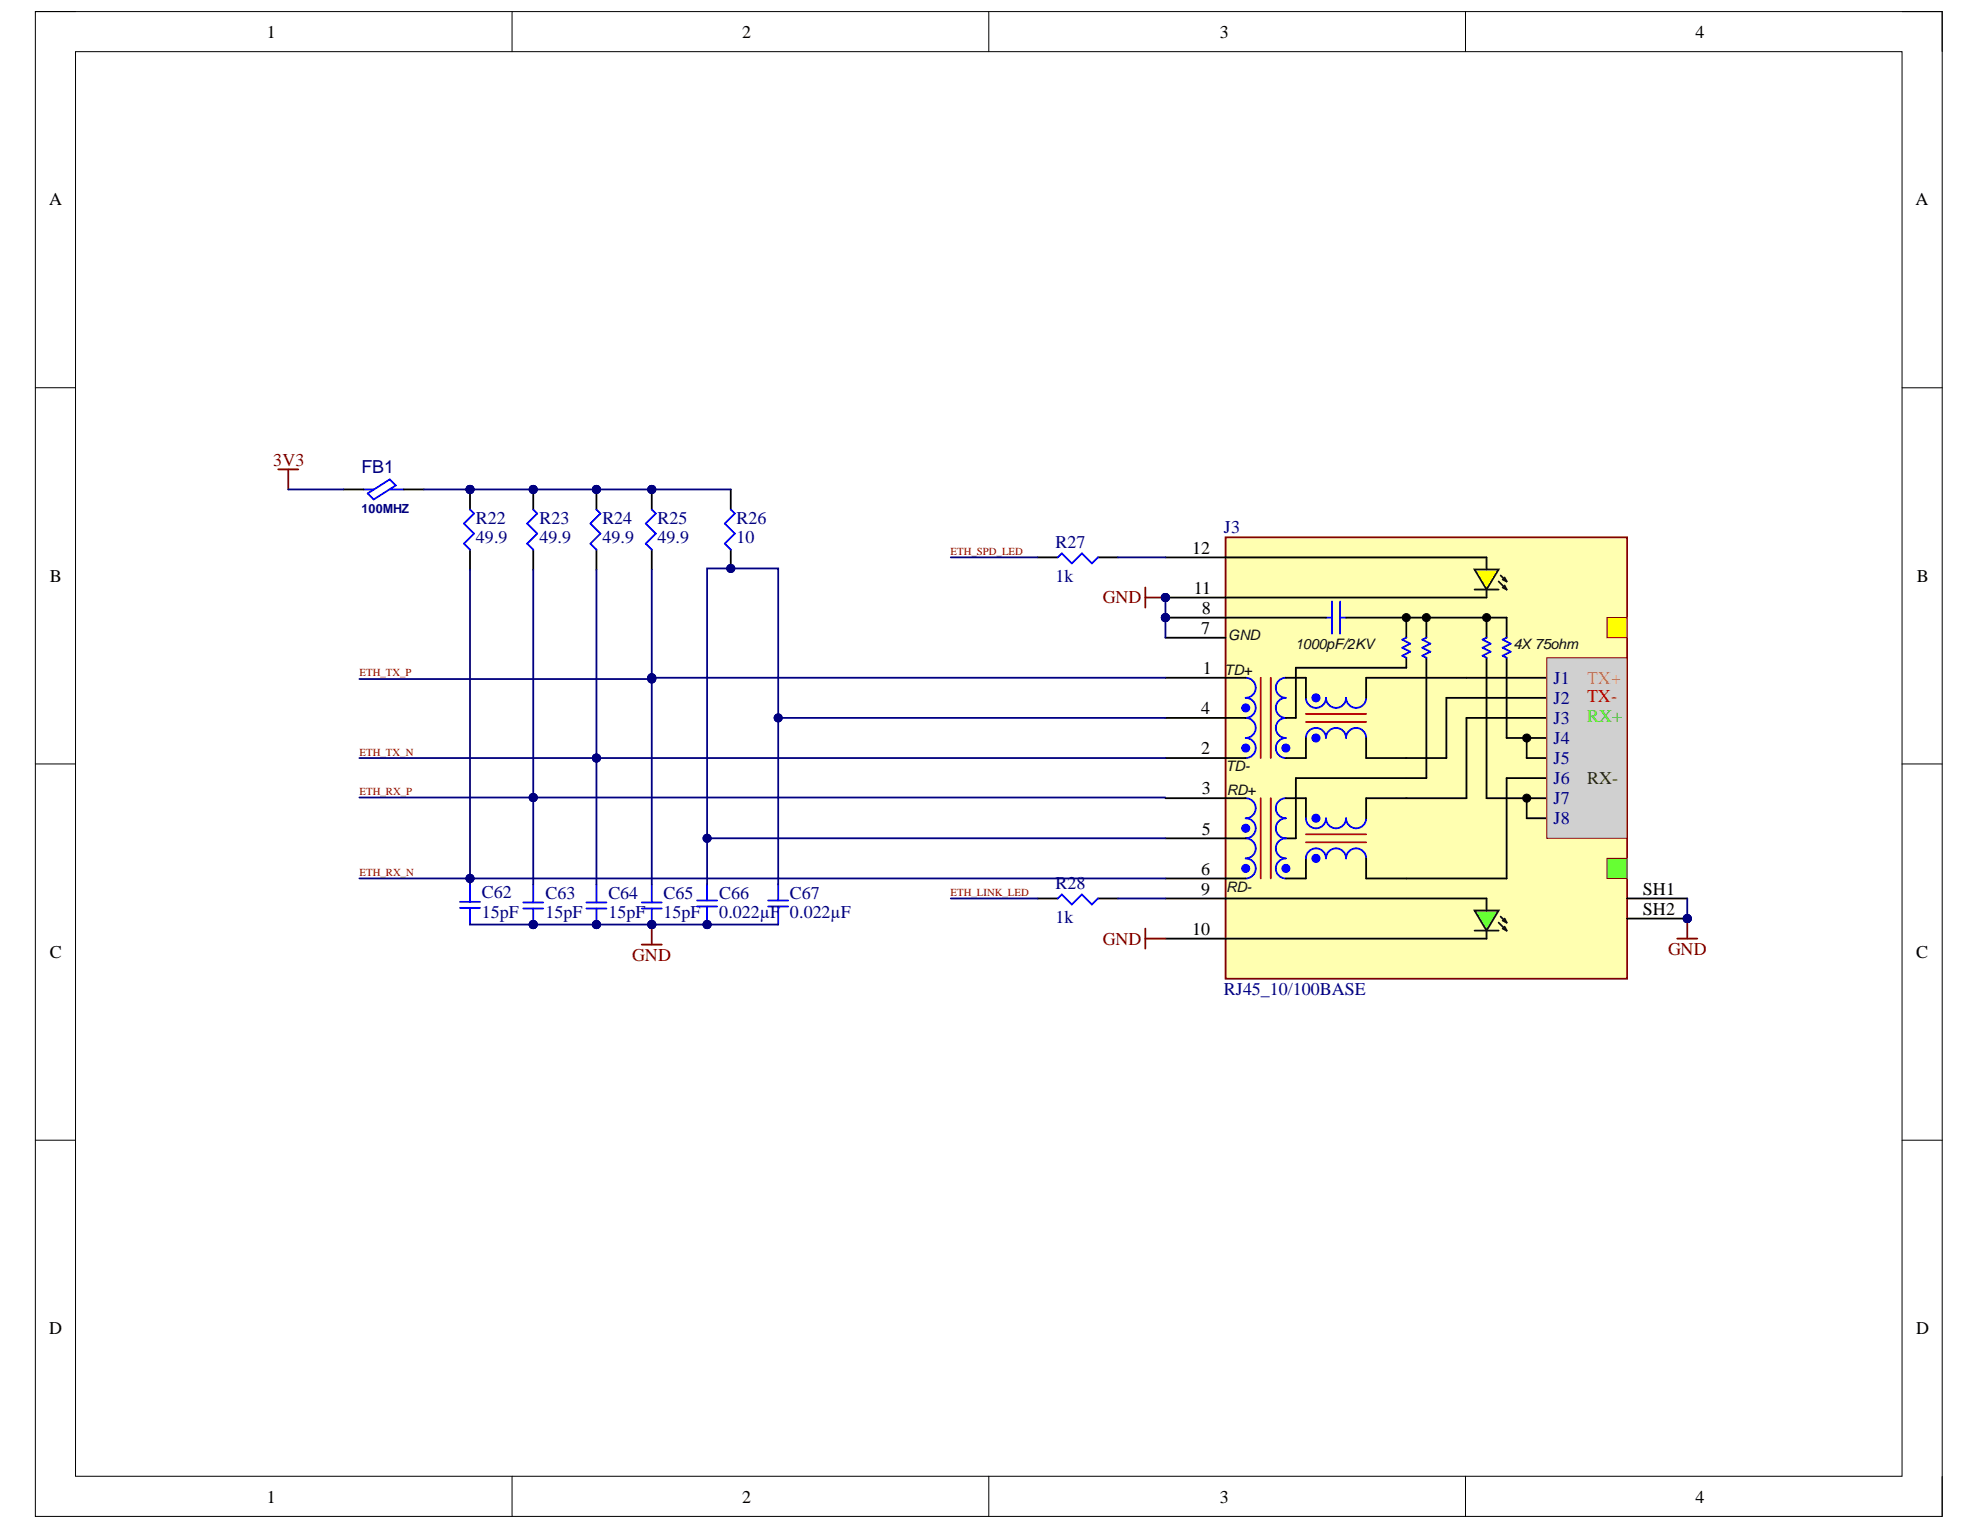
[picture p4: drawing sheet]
<svg xmlns="http://www.w3.org/2000/svg" width="279mm" height="216mm" viewBox="0 0 279 216" stroke-linecap="round" stroke-linejoin="round" font-family="sans-serif">
<defs><g id="words">
<g font-size="2.5">
<text x="37.6" y="5.3">1</text>
<text x="104.7" y="5.3">2</text>
<text x="172.1" y="5.3">3</text>
<text x="239.3" y="5.3">4</text>
<text x="6.9" y="29">A</text>
<text x="270.3" y="29">A</text>
<text x="7" y="82.1">B</text>
<text x="168.2" y="78.1">12</text>
<text x="168.5" y="83.8">11</text>
<text x="270.5" y="82.1">B</text>
<text x="169.5" y="89.4">7</text>
<text x="169.6" y="86.6">8</text>
<text x="169.7" y="95.1">1</text>
<text x="169.5" y="100.8">4</text>
<text x="169.5" y="106.4">2</text>
<text x="169.6" y="112.1">3</text>
<text x="169.6" y="117.8">5</text>
<text x="169.5" y="123.4">6</text>
<text x="168.2" y="131.9">10</text>
<text x="169.5" y="126.2">9</text>
<text x="231.8" y="126.2">SH1</text>
<text x="231.8" y="129.1">SH2</text>
<text x="7" y="135.2">C</text>
<text x="270.4" y="135.2">C</text>
<text x="6.9" y="188.3">D</text>
<text x="270.4" y="188.3">D</text>
<text x="37.6" y="212">1</text>
<text x="104.7" y="212">2</text>
<text x="172.1" y="212">3</text>
<text x="239.3" y="212">4</text>
</g>
<g font-size="2.5" fill="#800000">
<text x="38.6" y="65.7">3V3</text>
<text x="155.6" y="85.1">GND</text>
<text x="89.2" y="135.6">GND</text>
<text x="155.6" y="133.3">GND</text>
<text x="235.4" y="134.8">GND</text>
</g>
<g font-size="2.5" fill="#000080">
<text x="51" y="66.8">FB1</text>
<text x="67.2" y="73.9">R22</text>
<text x="67.2" y="76.7">49.9</text>
<text x="76.1" y="73.9">R23</text>
<text x="76.1" y="76.7">49.9</text>
<text x="85" y="73.9">R24</text>
<text x="85" y="76.7">49.9</text>
<text x="92.8" y="73.9">R25</text>
<text x="92.8" y="76.7">49.9</text>
<text x="103.9" y="73.9">R26</text>
<text x="103.9" y="76.7">10</text>
<text x="148.9" y="77.3">R27</text>
<text x="172.7" y="75.2">J3</text>
<text x="148.9" y="82.1">1k</text>
<text x="219.2" y="96.5">J1</text>
<text x="219.2" y="99.3">J2</text>
<text x="219.2" y="102.1">J3</text>
<text x="219.2" y="105">J4</text>
<text x="219.2" y="107.8">J5</text>
<text x="219.2" y="110.7">J6</text>
<text x="219.2" y="113.5">J7</text>
<text x="219.2" y="116.3">J8</text>
<text x="148.9" y="125.4">R28</text>
<text x="68" y="126.7">C62</text>
<text x="68" y="129.5">15pF</text>
<text x="77" y="126.8">C63</text>
<text x="77" y="129.6">15pF</text>
<text x="85.8" y="126.8">C64</text>
<text x="85.8" y="129.6">15pF</text>
<text x="93.6" y="126.8">C65</text>
<text x="93.6" y="129.6">15pF</text>
<text x="101.5" y="126.8">C66</text>
<text x="101.5" y="129.6">0.022µF</text>
<text x="111.5" y="126.8">C67</text>
<text x="111.5" y="129.6">0.022µF</text>
<text x="148.9" y="130.2">1k</text>
<text x="172.7" y="140.3">RJ45_10/100BASE</text>
</g>
<text font-size="2.5" fill="#f00" x="224" y="99.1">TX-</text>
<text font-size="2.5" fill="#f93" x="224" y="96.5">TX+</text>
<text font-size="2.5" fill="#0c0" x="224" y="101.9">RX+</text>
<text font-size="2.5" fill="#060" x="224" y="110.7">RX-</text>
<g font-size="2" fill="#101010">
<text x="172.8" y="95.2">TD+</text>
<text x="173.3" y="90.4">GND</text>
<text x="182.8" y="91.6">1000pF/2KV</text>
<text x="213.6" y="91.6">4X75ohm</text>
<text x="173" y="108.8">TD-</text>
<text x="173.1" y="112.2">RD+</text>
<text x="173" y="125.8">RD-</text>
</g>
<text font-size="1.8" fill="#000080" x="51" y="72.4">100MHZ</text>
<g font-size="1.5" fill="#980000">
<text x="134.1" y="78.3">ETH_SPD_LED</text>
<text x="50.7" y="95.5">ETH_TX_P</text>
<text x="50.7" y="106.6">ETH_TX_N</text>
<text x="50.7" y="112.2">ETH_RX_P</text>
<text x="50.7" y="123.6">ETH_RX_N</text>
<text x="134.1" y="126.5">ETH_LINK_LED</text>
</g>
</g></defs>
<path d="M5 1.6h269.1v212.4h-269.1z" fill="none" stroke="#000" stroke-width=".14"/>
<path d="M10.7 7.3h257.7v201h-257.7z" fill-rule="evenodd" fill="#fff"/>
<g fill="none" stroke="#000" stroke-width=".14">
<path d="M5 1.6h5.7M10.7 7.3h257.7v201h-257.7zM72.3 1.6v5.7M139.5 1.6v5.7M206.8 1.6v5.7M268.4 1.6h5.7v5.7M5 54.7h5.7M268.4 54.7h5.7M5 107.8h5.7M268.4 107.8h5.7M5 160.9h5.7M268.4 160.9h5.7"/>
<path d="M72.3 208.3v5.7M139.5 208.3v5.7M206.8 208.3v5.7M274.1 208.3v5.7"/>
</g>
<circle cx="164.5" cy="84.3" r=".57" fill="#000080"/>
<circle cx="164.5" cy="84.3" r=".57" fill="none" stroke="#000080" stroke-width=".14"/>
<circle cx="164.5" cy="87.1" r=".57" fill="#000080"/>
<circle cx="164.5" cy="87.1" r=".57" fill="none" stroke="#000080" stroke-width=".14"/>
<circle cx="238.1" cy="129.6" r=".56" fill="#000080"/>
<circle cx="238.1" cy="129.6" r=".56" fill="none" stroke="#000080" stroke-width=".14"/>
<path d="M172.9 75.8h56.7v62.3h-56.7z" fill-rule="evenodd" fill="#ffffb0"/>
<path d="M172.9 75.8h56.7v62.3h-56.7z" fill="none" stroke="#800000" stroke-width=".25"/>
<path d="M175.8 95.6a1.42 1.42 0 0 1 1.4 1.5 1.42 1.42 0 0 1-1.4 1.4 1.42 1.42 0 0 1 1.4 1.4 1.42 1.42 0 0 1-1.4 1.4 1.42 1.42 0 0 1 1.4 1.4 1.42 1.42 0 0 1-1.4 1.4 1.42 1.42 0 0 1 1.4 1.5 1.42 1.42 0 0 1-1.4 1.4M181.4 95.6a1.42 1.42 0 0 0-1.4 1.5 1.42 1.42 0 0 0 1.4 1.4 1.42 1.42 0 0 0-1.4 1.4 1.42 1.42 0 0 0 1.4 1.4 1.42 1.42 0 0 0-1.4 1.4 1.42 1.42 0 0 0 1.4 1.4 1.42 1.42 0 0 0-1.4 1.5 1.42 1.42 0 0 0 1.4 1.4" fill="none" stroke="#00f" stroke-width=".25"/>
<circle cx="175.8" cy="105.6" r=".56" fill="#00f"/>
<circle cx="175.8" cy="105.6" r=".56" fill="none" stroke="#00f" stroke-width=".14"/>
<path d="M177.9 95.6v11.4M179.3 95.6v11.4" fill="none" stroke="#c00" stroke-width=".25"/>
<circle cx="175.8" cy="99.9" r=".56" fill="#00f"/>
<circle cx="175.8" cy="99.9" r=".56" fill="none" stroke="#00f" stroke-width=".14"/>
<circle cx="181.5" cy="105.6" r=".56" fill="#00f"/>
<circle cx="181.5" cy="105.6" r=".56" fill="none" stroke="#00f" stroke-width=".14"/>
<path d="M184.3 100.7h8.5M184.3 101.9h8.5" fill="none" stroke="#c00" stroke-width=".25"/>
<path d="M184.3 98.5a1.42 1.42 0 0 0 1.4 1.4 1.42 1.42 0 0 0 1.4-1.4 1.42 1.42 0 0 0 1.4 1.4 1.42 1.42 0 0 0 1.4-1.4 1.42 1.42 0 0 0 1.5 1.4 1.42 1.42 0 0 0 1.4-1.4" fill="none" stroke="#00f" stroke-width=".25"/>
<circle cx="185.7" cy="98.5" r=".57" fill="#00f"/>
<circle cx="185.7" cy="98.5" r=".57" fill="none" stroke="#00f" stroke-width=".14"/>
<path d="M184.3 104.1a1.42 1.42 0 0 1 1.4-1.4 1.42 1.42 0 0 1 1.4 1.4 1.42 1.42 0 0 1 1.4-1.4 1.42 1.42 0 0 1 1.4 1.4 1.42 1.42 0 0 1 1.5-1.4 1.42 1.42 0 0 1 1.4 1.4" fill="none" stroke="#00f" stroke-width=".25"/>
<circle cx="185.7" cy="104.1" r=".57" fill="#00f"/>
<circle cx="185.7" cy="104.1" r=".57" fill="none" stroke="#00f" stroke-width=".14"/>
<g fill="none" stroke="#000" stroke-width=".25">
<path d="M172.9 95.6h2.9M181.4 95.6h2.9v2.9M198.4 92.8v1.4h-15.5v7.1h-1.5M201.3 92.8v17h-18.4v8.5h-1.5M204.1 98.5h14.2M209.8 92.8v19.8h8.5M212.6 92.8v11.3h5.7M218.3 95.6h-25.5v2.9M172.9 107h2.9M172.9 101.3h2.9M184.3 104.1v2.9h-2.9M192.8 104.1v2.9h11.3"/>
<path d="M215.4 104.1v2.9h2.9M215.4 112.6v2.9h2.9M218.3 101.3h-11.4v11.3h-8.5M218.3 109.8h-5.7v14.2h-14.2"/>
</g>
<path d="M218.3 92.8h11.3v25.5h-11.3z" fill-rule="evenodd" fill="#d0d0d0"/>
<path d="M218.3 92.8h11.3v25.5h-11.3z" fill="none" stroke="#800000" stroke-width=".14"/>
<path d="M187.1 87.2h.9M188 84.9v4.5M189.1 84.9v4.5M189.1 87.2h.8" fill="none" stroke="#00f" stroke-width=".25"/>
<g fill="#000">
<circle cx="215.4" cy="112.6" r=".56"/>
<circle cx="215.4" cy="104.1" r=".56"/>
</g>
<g fill="none" stroke="#000" stroke-width=".14">
<circle cx="215.4" cy="112.6" r=".56"/>
<circle cx="215.4" cy="104.1" r=".56"/>
</g>
<path d="M164.5 95.6h8.4M164.5 84.3h8.4M164.5 107h8.4M164.5 101.3h8.4M164.5 118.3h8.4M164.5 112.6h8.4M164.5 124h8.4M164.5 126.8h8.4M164.5 132.4h8.4" fill="none" stroke="#000" stroke-width=".25"/>
<circle cx="164.5" cy="84.3" r=".57" fill="#000080"/>
<circle cx="164.5" cy="84.3" r=".57" fill="none" stroke="#000080" stroke-width=".14"/>
<path d="M164.5 78.7h8.4M164.5 87.2h8.4M164.5 90h8.4M189.9 87.2h22.7v2.8M198.4 87.2v2.8M201.3 87.2v2.8M209.8 87.2v2.8M229.6 126.8h8.5" fill="none" stroke="#000" stroke-width=".25"/>
<g fill="#000">
<circle cx="198.4" cy="87.1" r=".57"/>
<circle cx="201.3" cy="87.1" r=".57"/>
<circle cx="209.8" cy="87.1" r=".56"/>
</g>
<g fill="none" stroke="#000" stroke-width=".14">
<circle cx="198.4" cy="87.1" r=".57"/>
<circle cx="201.3" cy="87.1" r=".57"/>
<circle cx="209.8" cy="87.1" r=".56"/>
</g>
<circle cx="164.5" cy="87.1" r=".57" fill="#000080"/>
<circle cx="164.5" cy="87.1" r=".57" fill="none" stroke="#000080" stroke-width=".14"/>
<path d="M198.4 90l-.5 .3 1.1 .5-1.1 .6 1.1 .6-1.1 .5 .5 .3M201.3 90l-.6 .3 1.1 .5-1.1 .6 1.1 .6-1.1 .5 .6 .3M209.8 90l-.6 .3 1.1 .5-1.1 .6 1.1 .6-1.1 .5 .6 .3M212.6 90l-.6 .3 1.2 .5-1.2 .6 1.2 .6-1.2 .5 .6 .3" fill="none" stroke="#00f" stroke-width=".25"/>
<path d="M172.9 87.2h14.2" fill="none" stroke="#000" stroke-width=".25"/>
<path d="M208.1 128.5h3.4l-1.7 2.8z" fill="#6f3"/>
<path d="M208.1 128.5h3.4l-1.7 2.8zM208.1 131.3h3.4M209.8 126.8v1.7M209.8 131.3v1.1M211.5 130.2l1.1 1.1M211.8 129.3l.8 .9M212 129.9l.6 .3M212 131l.6 .3M212.3 129.6l.3 .6M212.3 130.8l.3 .5" fill="none" stroke="#101010" stroke-width=".25"/>
<path d="M208.1 80.4h3.4l-1.7 2.8z" fill="#ff0"/>
<path d="M209.8 78.7v1.7M208.1 80.4h3.4l-1.7 2.8zM208.1 83.2h3.4M209.8 83.2v1.1M211.5 82l1.1 1.2M211.8 81.2l.8 .8M212 81.8l.6 .2M212 82.9l.6 .3M212.3 81.5l.3 .5M212.3 82.6l.3 .6" fill="none" stroke="#101010" stroke-width=".25"/>
<path d="M172.9 78.7h36.9M172.9 84.3h36.9M172.9 126.8h36.9M172.9 132.4h36.9M229.6 129.6h8.5" fill="none" stroke="#000" stroke-width=".25"/>
<circle cx="238.1" cy="129.6" r=".56" fill="#000080"/>
<circle cx="238.1" cy="129.6" r=".56" fill="none" stroke="#000080" stroke-width=".14"/>
<path d="M204.1 98.5v8.5" fill="none" stroke="#000" stroke-width=".25"/>
<path d="M226.8 121.1h2.8v2.9h-2.8z" fill-rule="evenodd" fill="#6f3"/>
<path d="M226.8 121.1h2.8v2.9h-2.8z" fill="none" stroke="#800000" stroke-width=".14"/>
<path d="M226.8 87.2h2.8v2.8h-2.8z" fill-rule="evenodd" fill="#ff0"/>
<path d="M226.8 87.2h2.8v2.8h-2.8z" fill="none" stroke="#800000" stroke-width=".14"/>
<path d="M175.8 112.6a1.42 1.42 0 0 1 1.4 1.5 1.42 1.42 0 0 1-1.4 1.4 1.42 1.42 0 0 1 1.4 1.4 1.42 1.42 0 0 1-1.4 1.4 1.42 1.42 0 0 1 1.4 1.4 1.42 1.42 0 0 1-1.4 1.4 1.42 1.42 0 0 1 1.4 1.4 1.42 1.42 0 0 1-1.4 1.5M181.4 112.6a1.42 1.42 0 0 0-1.4 1.5 1.42 1.42 0 0 0 1.4 1.4 1.42 1.42 0 0 0-1.4 1.4 1.42 1.42 0 0 0 1.4 1.4 1.42 1.42 0 0 0-1.4 1.4 1.42 1.42 0 0 0 1.4 1.4 1.42 1.42 0 0 0-1.4 1.4 1.42 1.42 0 0 0 1.4 1.5" fill="none" stroke="#00f" stroke-width=".25"/>
<circle cx="175.8" cy="122.5" r=".56" fill="#00f"/>
<circle cx="175.8" cy="122.5" r=".56" fill="none" stroke="#00f" stroke-width=".14"/>
<path d="M177.9 112.6v11.4M179.3 112.6v11.4" fill="none" stroke="#c00" stroke-width=".25"/>
<circle cx="175.8" cy="116.9" r=".56" fill="#00f"/>
<circle cx="175.8" cy="116.9" r=".56" fill="none" stroke="#00f" stroke-width=".14"/>
<circle cx="181.5" cy="122.5" r=".56" fill="#00f"/>
<circle cx="181.5" cy="122.5" r=".56" fill="none" stroke="#00f" stroke-width=".14"/>
<path d="M172.9 118.3h2.9M172.9 112.6h2.9M181.4 112.6h2.9v2.9M172.9 124h2.9M184.3 121.1v2.9h-2.9" fill="none" stroke="#000" stroke-width=".25"/>
<path d="M184.3 117.7h8.5M184.3 118.9h8.5" fill="none" stroke="#c00" stroke-width=".25"/>
<path d="M184.3 115.5a1.42 1.42 0 0 0 1.4 1.4 1.42 1.42 0 0 0 1.4-1.4 1.42 1.42 0 0 0 1.4 1.4 1.42 1.42 0 0 0 1.4-1.4 1.42 1.42 0 0 0 1.5 1.4 1.42 1.42 0 0 0 1.4-1.4" fill="none" stroke="#00f" stroke-width=".25"/>
<circle cx="185.7" cy="115.5" r=".57" fill="#00f"/>
<circle cx="185.7" cy="115.5" r=".57" fill="none" stroke="#00f" stroke-width=".14"/>
<path d="M184.3 121.1a1.42 1.42 0 0 1 1.4-1.4 1.42 1.42 0 0 1 1.4 1.4 1.42 1.42 0 0 1 1.4-1.4 1.42 1.42 0 0 1 1.4 1.4 1.42 1.42 0 0 1 1.5-1.4 1.42 1.42 0 0 1 1.4 1.4" fill="none" stroke="#00f" stroke-width=".25"/>
<circle cx="185.7" cy="121.1" r=".57" fill="#00f"/>
<circle cx="185.7" cy="121.1" r=".57" fill="none" stroke="#00f" stroke-width=".14"/>
<path d="M146.4 78.7h2.9M154.9 78.7h2.9M198.4 112.6h-5.6v2.9M146.4 126.8h2.9M154.9 126.8h2.9M192.8 121.1v2.9h5.6" fill="none" stroke="#000" stroke-width=".25"/>
<path d="M149.3 78.7l.5-.6 1.4 1.4 1.5-1.4 1.4 1.4 .8-.8M149.3 126.8l.5-.6 1.4 1.4 1.5-1.4 1.4 1.4 .8-.8" fill="none" stroke="#00f" stroke-width=".25"/>
<path d="M161.6 82.9v2.8M161.6 84.3h2.9M161.6 131v2.9M161.6 132.4h2.9" fill="none" stroke="#800000" stroke-width=".25"/>
<circle cx="164.5" cy="84.3" r=".57" fill="#000080"/>
<circle cx="164.5" cy="84.3" r=".57" fill="none" stroke="#000080" stroke-width=".14"/>
<path d="M236.7 132.4h2.8M238.1 129.6v2.8" fill="none" stroke="#800000" stroke-width=".25"/>
<circle cx="238.1" cy="129.6" r=".56" fill="#000080"/>
<circle cx="238.1" cy="129.6" r=".56" fill="none" stroke="#000080" stroke-width=".14"/>
<circle cx="66.3" cy="69.1" r=".57" fill="#000080"/>
<circle cx="66.3" cy="69.1" r=".57" fill="none" stroke="#000080" stroke-width=".14"/>
<path d="M66.3 69.1v2.8" fill="none" stroke="#000" stroke-width=".25"/>
<circle cx="66.3" cy="69.1" r=".57" fill="#000080"/>
<circle cx="66.3" cy="69.1" r=".57" fill="none" stroke="#000080" stroke-width=".14"/>
<path d="M66.3 77.6v2.8" fill="none" stroke="#000" stroke-width=".25"/>
<path d="M66.3 71.9l.6 .6-1.4 1.4 1.4 1.4-1.4 1.4 .8 .9" fill="none" stroke="#00f" stroke-width=".25"/>
<circle cx="75.2" cy="69.1" r=".57" fill="#000080"/>
<circle cx="75.2" cy="69.1" r=".57" fill="none" stroke="#000080" stroke-width=".14"/>
<path d="M75.2 69.1v2.8" fill="none" stroke="#000" stroke-width=".25"/>
<circle cx="75.2" cy="69.1" r=".57" fill="#000080"/>
<circle cx="75.2" cy="69.1" r=".57" fill="none" stroke="#000080" stroke-width=".14"/>
<path d="M75.2 77.6v2.8" fill="none" stroke="#000" stroke-width=".25"/>
<path d="M75.2 71.9l.6 .6-1.4 1.4 1.4 1.4-1.4 1.4 .8 .9" fill="none" stroke="#00f" stroke-width=".25"/>
<circle cx="84.2" cy="69.1" r=".57" fill="#000080"/>
<circle cx="84.2" cy="69.1" r=".57" fill="none" stroke="#000080" stroke-width=".14"/>
<path d="M84.2 69.1v2.8" fill="none" stroke="#000" stroke-width=".25"/>
<circle cx="84.2" cy="69.1" r=".57" fill="#000080"/>
<circle cx="84.2" cy="69.1" r=".57" fill="none" stroke="#000080" stroke-width=".14"/>
<path d="M84.2 77.6v2.8" fill="none" stroke="#000" stroke-width=".25"/>
<path d="M84.2 71.9l.5 .6-1.4 1.4 1.4 1.4-1.4 1.4 .9 .9" fill="none" stroke="#00f" stroke-width=".25"/>
<circle cx="92" cy="69.1" r=".57" fill="#000080"/>
<circle cx="92" cy="69.1" r=".57" fill="none" stroke="#000080" stroke-width=".14"/>
<path d="M92 69.1v2.8" fill="none" stroke="#000" stroke-width=".25"/>
<circle cx="92" cy="69.1" r=".57" fill="#000080"/>
<circle cx="92" cy="69.1" r=".57" fill="none" stroke="#000080" stroke-width=".14"/>
<path d="M92 77.6v2.8M103.1 69.1v2.8M103.1 77.6v2.8" fill="none" stroke="#000" stroke-width=".25"/>
<path d="M92 71.9l.5 .6-1.4 1.4 1.4 1.4-1.4 1.4 .9 .9M103.1 71.9l.6 .6-1.4 1.4 1.4 1.4-1.4 1.4 .8 .9" fill="none" stroke="#00f" stroke-width=".25"/>
<circle cx="92" cy="130.5" r=".57" fill="#000080"/>
<circle cx="92" cy="130.5" r=".57" fill="none" stroke="#000080" stroke-width=".14"/>
<circle cx="92" cy="130.5" r=".57" fill="#000080"/>
<circle cx="92" cy="130.5" r=".57" fill="none" stroke="#000080" stroke-width=".14"/>
<path d="M90.6 128.2h2.8M90.6 127.4h2.8M92 124.8v2.6M92 128.2v2.3" fill="none" stroke="#00f" stroke-width=".25"/>
<circle cx="84.2" cy="130.5" r=".57" fill="#000080"/>
<circle cx="84.2" cy="130.5" r=".57" fill="none" stroke="#000080" stroke-width=".14"/>
<circle cx="84.2" cy="130.5" r=".57" fill="#000080"/>
<circle cx="84.2" cy="130.5" r=".57" fill="none" stroke="#000080" stroke-width=".14"/>
<path d="M82.7 128.2h2.9M82.7 127.4h2.9M84.2 124.8v2.6M84.2 128.2v2.3" fill="none" stroke="#00f" stroke-width=".25"/>
<circle cx="75.2" cy="130.5" r=".57" fill="#000080"/>
<circle cx="75.2" cy="130.5" r=".57" fill="none" stroke="#000080" stroke-width=".14"/>
<circle cx="75.2" cy="130.5" r=".57" fill="#000080"/>
<circle cx="75.2" cy="130.5" r=".57" fill="none" stroke="#000080" stroke-width=".14"/>
<path d="M73.8 128.2h2.9M73.8 127.4h2.9M75.2 124.8v2.6M75.2 128.2v2.3M108.4 127.1h2.8M108.4 127.9h2.8M109.8 124.8v2.3M109.8 127.9v2.6" fill="none" stroke="#00f" stroke-width=".25"/>
<path d="M90.6 133.3h2.8M92 130.5v2.8" fill="none" stroke="#800000" stroke-width=".25"/>
<circle cx="92" cy="130.5" r=".57" fill="#000080"/>
<circle cx="92" cy="130.5" r=".57" fill="none" stroke="#000080" stroke-width=".14"/>
<path d="M64.9 128.1h2.8M64.9 127.3h2.8M66.3 124.7v2.6M66.3 128.1v2.3" fill="none" stroke="#00f" stroke-width=".25"/>
<circle cx="99.8" cy="130.5" r=".57" fill="#000080"/>
<circle cx="99.8" cy="130.5" r=".57" fill="none" stroke="#000080" stroke-width=".14"/>
<circle cx="99.8" cy="130.5" r=".57" fill="#000080"/>
<circle cx="99.8" cy="130.5" r=".57" fill="none" stroke="#000080" stroke-width=".14"/>
<path d="M51.3 69.1h1.4M51.9 69.6l3.1-1.9 .8 .8-3.1 2zM55 69.1h2M98.4 127.1h2.8M98.4 127.9h2.8M99.8 124.8v2.3M99.8 127.9v2.6" fill="none" stroke="#00f" stroke-width=".25"/>
<path d="M48.5 69.1h2.8M57 69.1h2.8" fill="none" stroke="#000" stroke-width=".25"/>
<path d="M134.2 78.7h12.2M157.8 78.7h6.7M164.5 87.1v2.9M134.2 126.8h12.2M157.8 126.8h6.7" fill="none" stroke="#000080" stroke-width=".25"/>
<circle cx="164.5" cy="87.1" r=".57" fill="#000080"/>
<circle cx="164.5" cy="87.1" r=".57" fill="none" stroke="#000080" stroke-width=".14"/>
<path d="M164.5 84.3v2.8" fill="none" stroke="#000080" stroke-width=".25"/>
<circle cx="164.5" cy="87.1" r=".57" fill="#000080"/>
<circle cx="164.5" cy="87.1" r=".57" fill="none" stroke="#000080" stroke-width=".14"/>
<circle cx="164.5" cy="84.3" r=".57" fill="#000080"/>
<circle cx="164.5" cy="84.3" r=".57" fill="none" stroke="#000080" stroke-width=".14"/>
<path d="M238.1 126.8v2.8" fill="none" stroke="#000080" stroke-width=".25"/>
<circle cx="238.1" cy="129.6" r=".56" fill="#000080"/>
<circle cx="238.1" cy="129.6" r=".56" fill="none" stroke="#000080" stroke-width=".14"/>
<path d="M164.5 101.3h-54.7v23.5" fill="none" stroke="#000080" stroke-width=".25"/>
<circle cx="109.8" cy="101.3" r=".57" fill="#000080"/>
<circle cx="109.8" cy="101.3" r=".57" fill="none" stroke="#000080" stroke-width=".14"/>
<path d="M103.1 80.4v-.2h6.7v21.1" fill="none" stroke="#000080" stroke-width=".25"/>
<circle cx="103.1" cy="80.2" r=".57" fill="#000080"/>
<circle cx="103.1" cy="80.2" r=".57" fill="none" stroke="#000080" stroke-width=".14"/>
<circle cx="109.8" cy="101.3" r=".57" fill="#000080"/>
<circle cx="109.8" cy="101.3" r=".57" fill="none" stroke="#000080" stroke-width=".14"/>
<path d="M75.2 130.5h34.6" fill="none" stroke="#000080" stroke-width=".25"/>
<circle cx="75.2" cy="130.5" r=".57" fill="#000080"/>
<circle cx="75.2" cy="130.5" r=".57" fill="none" stroke="#000080" stroke-width=".14"/>
<circle cx="84.2" cy="130.5" r=".57" fill="#000080"/>
<circle cx="84.2" cy="130.5" r=".57" fill="none" stroke="#000080" stroke-width=".14"/>
<circle cx="92" cy="130.5" r=".57" fill="#000080"/>
<circle cx="92" cy="130.5" r=".57" fill="none" stroke="#000080" stroke-width=".14"/>
<circle cx="99.8" cy="130.5" r=".57" fill="#000080"/>
<circle cx="99.8" cy="130.5" r=".57" fill="none" stroke="#000080" stroke-width=".14"/>
<path d="M99.8 118.3v6.5" fill="none" stroke="#000080" stroke-width=".25"/>
<circle cx="99.8" cy="118.3" r=".57" fill="#000080"/>
<circle cx="99.8" cy="118.3" r=".57" fill="none" stroke="#000080" stroke-width=".14"/>
<path d="M103.1 80.2h-3.3v38.1h64.7" fill="none" stroke="#000080" stroke-width=".25"/>
<circle cx="99.8" cy="118.3" r=".57" fill="#000080"/>
<circle cx="99.8" cy="118.3" r=".57" fill="none" stroke="#000080" stroke-width=".14"/>
<circle cx="103.1" cy="80.2" r=".57" fill="#000080"/>
<circle cx="103.1" cy="80.2" r=".57" fill="none" stroke="#000080" stroke-width=".14"/>
<path d="M66.3 130.4v.1h8.9" fill="none" stroke="#000080" stroke-width=".25"/>
<circle cx="75.2" cy="130.5" r=".57" fill="#000080"/>
<circle cx="75.2" cy="130.5" r=".57" fill="none" stroke="#000080" stroke-width=".14"/>
<path d="M66.3 69.1h36.8" fill="none" stroke="#000080" stroke-width=".25"/>
<circle cx="66.3" cy="69.1" r=".57" fill="#000080"/>
<circle cx="66.3" cy="69.1" r=".57" fill="none" stroke="#000080" stroke-width=".14"/>
<circle cx="75.2" cy="69.1" r=".57" fill="#000080"/>
<circle cx="75.2" cy="69.1" r=".57" fill="none" stroke="#000080" stroke-width=".14"/>
<circle cx="84.2" cy="69.1" r=".57" fill="#000080"/>
<circle cx="84.2" cy="69.1" r=".57" fill="none" stroke="#000080" stroke-width=".14"/>
<circle cx="92" cy="69.1" r=".57" fill="#000080"/>
<circle cx="92" cy="69.1" r=".57" fill="none" stroke="#000080" stroke-width=".14"/>
<path d="M92 95.8v29" fill="none" stroke="#000080" stroke-width=".25"/>
<circle cx="92" cy="95.8" r=".57" fill="#000080"/>
<circle cx="92" cy="95.8" r=".57" fill="none" stroke="#000080" stroke-width=".14"/>
<path d="M92 80.4v15.2" fill="none" stroke="#000080" stroke-width=".25"/>
<circle cx="92" cy="95.6" r=".57" fill="#000080"/>
<circle cx="92" cy="95.6" r=".57" fill="none" stroke="#000080" stroke-width=".14"/>
<path d="M84.2 107h80.3" fill="none" stroke="#000080" stroke-width=".25"/>
<circle cx="84.2" cy="107" r=".57" fill="#000080"/>
<circle cx="84.2" cy="107" r=".57" fill="none" stroke="#000080" stroke-width=".14"/>
<path d="M75.2 112.5h89.3" fill="none" stroke="#000080" stroke-width=".25"/>
<circle cx="75.2" cy="112.5" r=".57" fill="#000080"/>
<circle cx="75.2" cy="112.5" r=".57" fill="none" stroke="#000080" stroke-width=".14"/>
<path d="M66.3 124h98.2" fill="none" stroke="#000080" stroke-width=".25"/>
<circle cx="66.3" cy="124" r=".57" fill="#000080"/>
<circle cx="66.3" cy="124" r=".57" fill="none" stroke="#000080" stroke-width=".14"/>
<path d="M92 95.6h72.5" fill="none" stroke="#000080" stroke-width=".25"/>
<circle cx="92" cy="95.6" r=".57" fill="#000080"/>
<circle cx="92" cy="95.6" r=".57" fill="none" stroke="#000080" stroke-width=".14"/>
<path d="M92 95.6v.2h-41.3" fill="none" stroke="#000080" stroke-width=".25"/>
<circle cx="92" cy="95.6" r=".57" fill="#000080"/>
<circle cx="92" cy="95.6" r=".57" fill="none" stroke="#000080" stroke-width=".14"/>
<circle cx="92" cy="95.8" r=".57" fill="#000080"/>
<circle cx="92" cy="95.8" r=".57" fill="none" stroke="#000080" stroke-width=".14"/>
<path d="M50.7 107h33.5" fill="none" stroke="#000080" stroke-width=".25"/>
<circle cx="84.2" cy="107" r=".57" fill="#000080"/>
<circle cx="84.2" cy="107" r=".57" fill="none" stroke="#000080" stroke-width=".14"/>
<path d="M50.7 112.5h24.5" fill="none" stroke="#000080" stroke-width=".25"/>
<circle cx="75.2" cy="112.5" r=".57" fill="#000080"/>
<circle cx="75.2" cy="112.5" r=".57" fill="none" stroke="#000080" stroke-width=".14"/>
<path d="M50.7 124h15.6" fill="none" stroke="#000080" stroke-width=".25"/>
<circle cx="66.3" cy="124" r=".57" fill="#000080"/>
<circle cx="66.3" cy="124" r=".57" fill="none" stroke="#000080" stroke-width=".14"/>
<path d="M66.3 80.4v44.3" fill="none" stroke="#000080" stroke-width=".25"/>
<circle cx="66.3" cy="124" r=".57" fill="#000080"/>
<circle cx="66.3" cy="124" r=".57" fill="none" stroke="#000080" stroke-width=".14"/>
<path d="M75.2 80.4v44.4" fill="none" stroke="#000080" stroke-width=".25"/>
<circle cx="75.2" cy="112.5" r=".57" fill="#000080"/>
<circle cx="75.2" cy="112.5" r=".57" fill="none" stroke="#000080" stroke-width=".14"/>
<path d="M84.2 80.4v44.4" fill="none" stroke="#000080" stroke-width=".25"/>
<circle cx="84.2" cy="107" r=".57" fill="#000080"/>
<circle cx="84.2" cy="107" r=".57" fill="none" stroke="#000080" stroke-width=".14"/>
<path d="M59.8 69.1h6.5" fill="none" stroke="#000080" stroke-width=".25"/>
<circle cx="66.3" cy="69.1" r=".57" fill="#000080"/>
<circle cx="66.3" cy="69.1" r=".57" fill="none" stroke="#000080" stroke-width=".14"/>
<path d="M39.3 66.2h2.8M40.7 66.2v2.9" fill="none" stroke="#800000" stroke-width=".25"/>
<path d="M40.7 69.1h7.8" fill="none" stroke="#000080" stroke-width=".25"/>
<use href="#words"/>
</svg>
